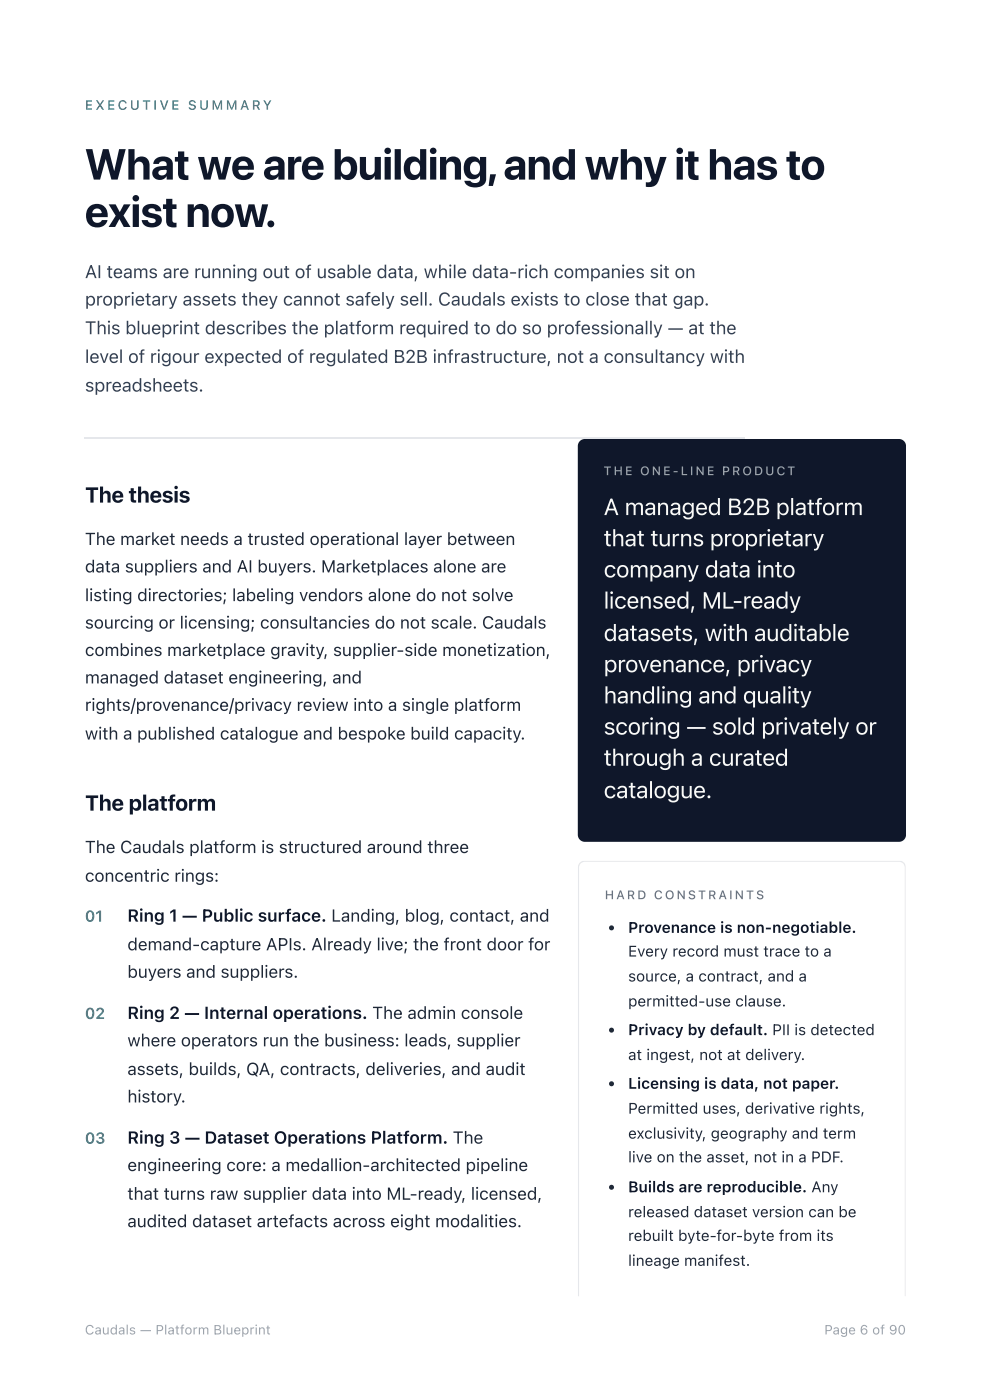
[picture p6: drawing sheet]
<svg xmlns="http://www.w3.org/2000/svg" width="210mm" height="297mm" viewBox="0 0 210 297" stroke-linecap="round" stroke-linejoin="round" font-family="sans-serif">
<defs><g id="words">
<g font-size="9.2" fill="#0f172a">
<text x="18" y="38.1">What we are building,and why it has to</text>
<text x="18" y="48.2">exist now.</text>
</g>
<g font-size="4.9" fill="#fafaf7">
<text x="128" y="109.3">A managed B2B platform</text>
<text x="128" y="115.9">that turns proprietary</text>
<text x="128" y="122.5">company data into</text>
<text x="128" y="129.1">licensed, ML-ready</text>
<text x="128" y="136">datasets, with auditable</text>
<text x="128" y="142.6">provenance, privacy</text>
<text x="128" y="149.2">handling and quality</text>
<text x="128" y="155.8">scoring — sold privately or</text>
<text x="128" y="162.5">through a curated</text>
<text x="128" y="169.3">catalogue.</text>
</g>
<g font-size="4.6" fill="#0f172a">
<text x="18" y="106.6">The thesis</text>
<text x="18" y="172">The platform</text>
</g>
<g font-size="3.9" fill="#334155">
<text x="18" y="59">AI teams are running out of usable data, while data-rich companies sit on</text>
<text x="18" y="64.8">proprietary assets they cannot safely sell. Caudals exists to close that gap.</text>
<text x="18" y="70.9">This blueprint describes the platform required to do so professionally — at the</text>
<text x="18" y="77">l</text>
<text x="18.9" y="77">evel of rigour expected of regulated B2B infrastructure, not a consultancy with</text>
<text x="18" y="83.1">spreadsheets.</text>
</g>
<g font-size="3.7" fill="#1f2937">
<text x="18" y="115.6">The market needs a trusted operational layer between</text>
<text x="18" y="121.4">data suppliers and AI buyers. Marketplaces alone are</text>
<text x="18" y="127.5">l</text>
<text x="18.9" y="127.5">isting directories; labeling vendors alone do not solve</text>
<text x="18" y="133.4">sourcing or licensing; consultancies do not scale. Caudals</text>
<text x="18" y="139.2">combines marketplace gravity, supplier-side monetization,</text>
<text x="18" y="145">managed dataset engineering, and</text>
<text x="18" y="150.8">rights/provenance/privacy review into a single platform</text>
<text x="18" y="156.9">with a published catalogue and bespoke build capacity.</text>
<text x="18" y="181">The Caudals platform is structured around three</text>
<text x="18" y="187.1">concentric rings:</text>
<text x="27" y="201.6">demand-capture APIs. Already live; the front door for</text>
<text x="27" y="207.4">buyers and suppliers.</text>
<text x="27" y="222">where operators run the business: leads, supplier</text>
<text x="27" y="228.1">assets, builds, QA, contracts, deliveries, and audit</text>
<text x="27" y="233.9">history.</text>
<text x="27" y="248.4">engineering core: a medallion-architected pipeline</text>
<text x="27" y="254.5">that turns raw supplier data into ML-ready, licensed,</text>
<text x="27" y="260.4">audited dataset artefacts across eight modalities.</text>
</g>
<g font-size="3.7" fill="#0f172a">
<text x="27" y="195.5">Ring 1 — Public surface. Landing, blog, contact, and</text>
<text x="27" y="216.2">Ring 2 — Internal operations. The admin console</text>
<text x="27" y="242.6">Ring 3 — Dataset Operations Platform. The</text>
</g>
<g font-size="3.3" fill="#0d9488">
<text x="18" y="195.5">01</text>
<text x="18" y="216.2">02</text>
<text x="18" y="242.6">03</text>
</g>
<g font-size="3.2" fill="#0f172a">
<text x="133.2" y="197.9">Provenance is non-negotiable.</text>
<text x="133.2" y="219.6">Privacy by default. PII is detected</text>
<text x="133.2" y="231">Licensing is data, not paper.</text>
<text x="133.2" y="252.9">Builds are reproducible. Any</text>
</g>
<g font-size="3.2" fill="#1f2937">
<text x="133.2" y="202.9">Every record must trace to a</text>
<text x="133.2" y="208.2">source, a contract, and a</text>
<text x="133.2" y="213.5">permitted-use clause.</text>
<text x="133.2" y="224.9">at ingest, not at delivery.</text>
<text x="133.2" y="236.3">Permitted uses, derivative rights,</text>
<text x="133.2" y="241.6">exclusivity, geography and term</text>
<text x="133.2" y="246.6">live on the asset, not in a PDF.</text>
<text x="133.2" y="258.2">released dataset version can be</text>
<text x="133.2" y="263.3">rebuilt byte-for-byte from its</text>
<text x="133.2" y="268.6">lineage manifest.</text>
</g>
<text font-size="2.8" fill="#0d9488" x="18" y="23.3">E X E C U T I V E S U M M A RY</text>
<g font-size="2.8" fill="#94a3b8">
<text x="18" y="283.1">Caudals — Platform Blueprint</text>
<text x="174.8" y="283.1">Page 6 of 90</text>
</g>
<text font-size="2.6" fill="#94a3b8" x="128" y="100.8">T H E O N E - L I N E P R O D U CT</text>
<text font-size="2.6" fill="#64748b" x="128.2" y="190.8">H A R D C O N S T R A I N T S</text>
</g></defs>
<path d="M18 93h140" fill="none" stroke="#e5e7eb" stroke-width=".26"/>
<path d="M122.9 93.6l.5-.4 .6-.1h66.6a1.43 1.43 0 0 1 1.4 1.5v82.5a1.43 1.43 0 0 1-1.4 1.5h-66.6a1.5 1.5 0 0 1-1.5-1.5v-82.5l.1-.5z" fill="#0f172a"/>
<path d="M123 183.1l1-.4h66.6a1.37 1.37 0 0 1 1.4 1.4v90.9h-69.4v-90.9z" fill="#fff"/>
<g fill="#e5e7eb">
<path d="M122.5 182.6h69.5v.9h-69.5z"/>
<path d="M191.2 182.6h.8v92.4h-.8z"/>
<path d="M122.5 182.6h.9v92.4h-.9z"/>
</g>
<g fill="#1f2937">
<circle cx="129.6" cy="196.8" r=".53"/>
<circle cx="129.6" cy="218.5" r=".53"/>
<circle cx="129.6" cy="229.9" r=".53"/>
<circle cx="129.6" cy="251.9" r=".53"/>
</g>
<use href="#words"/>
</svg>
